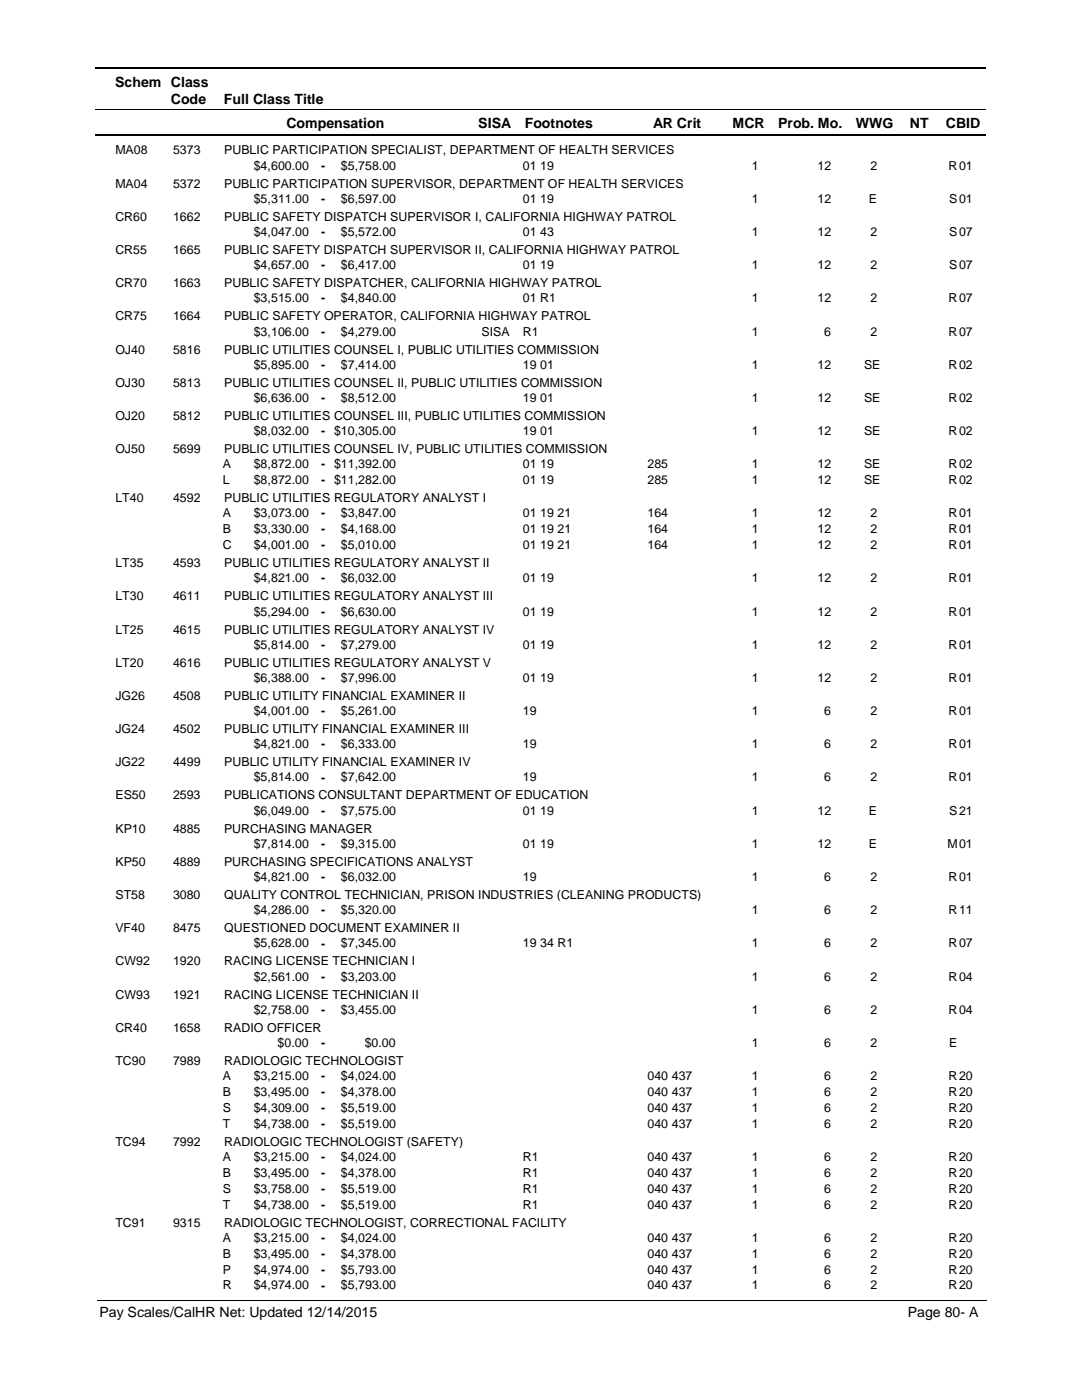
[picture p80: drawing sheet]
<svg xmlns="http://www.w3.org/2000/svg" width="216mm" height="279mm" viewBox="0 0 216 279" stroke-linecap="round" stroke-linejoin="round" font-family="sans-serif">
<defs><g id="words">
<g font-size="2.8">
<text x="23" y="17.3">Schem Class</text>
<text x="34.1" y="20.7">Code</text>
<text x="44.7" y="20.7">Full Class Title</text>
<text x="57.2" y="25.6">Compensation</text>
<text x="95.4" y="25.6">SISA</text>
<text x="104.7" y="25.6">Footnotes</text>
<text x="130.3" y="25.6">AR Crit</text>
<text x="146.2" y="25.6">MCR</text>
<text x="155.3" y="25.6">Prob. Mo.</text>
<text x="170.8" y="25.6">WWG</text>
<text x="181.5" y="25.6">NT</text>
<text x="188.7" y="25.6">CBID</text>
<text x="19.9" y="262.9">Pay Scales/CalHR Net: Updated 12/14/2015</text>
<text x="181.1" y="262.9">Page 80- A</text>
</g>
<g font-size="2.5">
<text x="23" y="30.8">MA08</text>
<text x="34.5" y="30.8">5373</text>
<text x="44.7" y="30.8">PUBLIC PARTICIPATION SPECIALIST, DEPARTMENT OF HEALTH SERVICES</text>
<text x="50.6" y="33.9">$4,600.00</text>
<text x="64.1" y="33.9">-</text>
<text x="68" y="33.9">$5,758.00</text>
<text x="104.3" y="33.9">01 19</text>
<text x="150" y="33.9">1</text>
<text x="163.1" y="33.9">12</text>
<text x="173.7" y="33.9">2</text>
<text x="189.3" y="33.9">R</text>
<text x="191.4" y="33.9">01</text>
<text x="23" y="37.4">MA04</text>
<text x="34.5" y="37.4">5372</text>
<text x="44.7" y="37.4">PUBLIC PARTICIPATION SUPERVISOR, DEPARTMENT OF HEALTH SERVICES</text>
<text x="50.6" y="40.5">$5,311.00</text>
<text x="64.1" y="40.5">-</text>
<text x="68" y="40.5">$6,597.00</text>
<text x="104.3" y="40.5">01 19</text>
<text x="150" y="40.5">1</text>
<text x="163.1" y="40.5">12</text>
<text x="173.4" y="40.5">E</text>
<text x="189.4" y="40.5">S</text>
<text x="191.4" y="40.5">01</text>
<text x="23" y="44">CR60</text>
<text x="34.5" y="44">1662</text>
<text x="44.7" y="44">PUBLIC SAFETY DISPATCH SUPERVISOR I, CALIFORNIA HIGHWAY PATROL</text>
<text x="50.6" y="47.1">$4,047.00</text>
<text x="64.1" y="47.1">-</text>
<text x="68" y="47.1">$5,572.00</text>
<text x="104.3" y="47.1">01 43</text>
<text x="150" y="47.1">1</text>
<text x="163.1" y="47.1">12</text>
<text x="173.7" y="47.1">2</text>
<text x="189.4" y="47.1">S</text>
<text x="191.4" y="47.1">07</text>
<text x="23" y="50.7">CR55</text>
<text x="34.5" y="50.7">1665</text>
<text x="44.7" y="50.7">PUBLIC SAFETY DISPATCH SUPERVISOR II, CALIFORNIA HIGHWAY PATROL</text>
<text x="50.6" y="53.7">$4,657.00</text>
<text x="64.1" y="53.8">-</text>
<text x="68" y="53.7">$6,417.00</text>
<text x="104.3" y="53.7">01 19</text>
<text x="150" y="53.7">1</text>
<text x="163.1" y="53.7">12</text>
<text x="173.7" y="53.7">2</text>
<text x="189.4" y="53.7">S</text>
<text x="191.4" y="53.7">07</text>
<text x="23" y="57.3">CR70</text>
<text x="34.5" y="57.3">1663</text>
<text x="44.7" y="57.3">PUBLIC SAFETY DISPATCHER, CALIFORNIA HIGHWAY PATROL</text>
<text x="23" y="63.9">CR75</text>
<text x="34.5" y="63.9">1664</text>
<text x="44.7" y="63.9">PUBLIC SAFETY OPERATOR, CALIFORNIA HIGHWAY PATROL</text>
<text x="50.6" y="60.3">$3,515.00</text>
<text x="64.1" y="60.4">-</text>
<text x="68" y="60.3">$4,840.00</text>
<text x="104.3" y="60.3">01 R1</text>
<text x="150" y="60.3">1</text>
<text x="163.1" y="60.3">12</text>
<text x="173.7" y="60.3">2</text>
<text x="189.3" y="60.3">R</text>
<text x="191.4" y="60.3">07</text>
<text x="23" y="70.5">OJ40</text>
<text x="34.5" y="70.5">5816</text>
<text x="44.7" y="70.5">PUBLIC UTILITIES COUNSEL I, PUBLIC UTILITIES COMMISSION</text>
<text x="50.6" y="67">$3,106.00</text>
<text x="64.1" y="67">-</text>
<text x="68" y="67">$4,279.00</text>
<text x="96.1" y="67">SISA</text>
<text x="104.3" y="67">R1</text>
<text x="150" y="67">1</text>
<text x="164.5" y="67">6</text>
<text x="173.7" y="67">2</text>
<text x="189.3" y="67">R</text>
<text x="191.4" y="67">07</text>
<text x="23" y="77.2">OJ30</text>
<text x="34.5" y="77.2">5813</text>
<text x="44.7" y="77.2">PUBLIC UTILITIES COUNSEL II, PUBLIC UTILITIES COMMISSION</text>
<text x="50.6" y="73.6">$5,895.00</text>
<text x="64.1" y="73.6">-</text>
<text x="68" y="73.6">$7,414.00</text>
<text x="104.3" y="73.6">19 01</text>
<text x="150" y="73.6">1</text>
<text x="163.1" y="73.6">12</text>
<text x="172.4" y="73.6">SE</text>
<text x="189.3" y="73.6">R</text>
<text x="191.4" y="73.6">02</text>
<text x="23" y="83.8">OJ20</text>
<text x="34.5" y="83.8">5812</text>
<text x="44.7" y="83.8">PUBLIC UTILITIES COUNSEL III, PUBLIC UTILITIES COMMISSION</text>
<text x="50.6" y="80.2">$6,636.00</text>
<text x="64.1" y="80.2">-</text>
<text x="68" y="80.2">$8,512.00</text>
<text x="104.3" y="80.2">19 01</text>
<text x="150" y="80.2">1</text>
<text x="163.1" y="80.2">12</text>
<text x="172.4" y="80.2">SE</text>
<text x="189.3" y="80.2">R</text>
<text x="191.4" y="80.2">02</text>
<text x="50.6" y="86.8">$8,032.00</text>
<text x="64.1" y="86.9">- $10,305.00</text>
<text x="104.3" y="86.8">19 01</text>
<text x="150" y="86.8">1</text>
<text x="163.1" y="86.8">12</text>
<text x="172.4" y="86.8">SE</text>
<text x="189.3" y="86.8">R</text>
<text x="191.4" y="86.8">02</text>
<text x="23" y="90.4">OJ50</text>
<text x="34.5" y="90.4">5699</text>
<text x="44.5" y="93.5">A</text>
<text x="44.7" y="90.4">PUBLIC UTILITIES COUNSEL IV, PUBLIC UTILITIES COMMISSION</text>
<text x="50.6" y="93.5">$8,872.00</text>
<text x="64.1" y="93.5">- $11,392.00</text>
<text x="104.3" y="93.5">01 19</text>
<text x="129.2" y="93.5">285</text>
<text x="150" y="93.5">1</text>
<text x="163.1" y="93.5">12</text>
<text x="172.4" y="93.5">SE</text>
<text x="189.3" y="93.5">R</text>
<text x="191.4" y="93.5">02</text>
<text x="23" y="100.2">LT40</text>
<text x="34.5" y="100.2">4592</text>
<text x="44.5" y="96.6">L</text>
<text x="44.7" y="100.2">PUBLIC UTILITIES REGULATORY ANALYST I</text>
<text x="50.6" y="96.6">$8,872.00</text>
<text x="64.1" y="96.7">- $11,282.00</text>
<text x="104.3" y="96.6">01 19</text>
<text x="129.2" y="96.6">285</text>
<text x="150" y="96.6">1</text>
<text x="163.1" y="96.6">12</text>
<text x="172.4" y="96.6">SE</text>
<text x="189.3" y="96.6">R</text>
<text x="191.4" y="96.6">02</text>
<text x="44.5" y="103.3">A</text>
<text x="44.5" y="106.4">B</text>
<text x="50.6" y="103.3">$3,073.00</text>
<text x="50.6" y="106.4">$3,330.00</text>
<text x="64.1" y="103.3">-</text>
<text x="64.1" y="106.4">-</text>
<text x="68" y="106.4">$4,168.00</text>
<text x="68" y="103.3">$3,847.00</text>
<text x="104.3" y="106.4">01 19 21</text>
<text x="104.3" y="103.3">01 19 21</text>
<text x="129.2" y="106.4">164</text>
<text x="129.2" y="103.3">164</text>
<text x="150" y="103.3">1</text>
<text x="150" y="106.4">1</text>
<text x="163.1" y="103.3">12</text>
<text x="163.1" y="106.4">12</text>
<text x="173.7" y="106.4">2</text>
<text x="173.7" y="103.3">2</text>
<text x="189.3" y="103.3">R</text>
<text x="189.3" y="106.4">R</text>
<text x="191.4" y="103.3">01</text>
<text x="191.4" y="106.4">01</text>
<text x="23" y="113.2">LT35</text>
<text x="34.5" y="113.2">4593</text>
<text x="44.5" y="109.6">C</text>
<text x="44.7" y="113.2">PUBLIC UTILITIES REGULATORY ANALYST II</text>
<text x="50.6" y="109.6">$4,001.00</text>
<text x="64.1" y="109.6">-</text>
<text x="68" y="109.6">$5,010.00</text>
<text x="104.3" y="109.6">01 19 21</text>
<text x="129.2" y="109.6">164</text>
<text x="150" y="109.6">1</text>
<text x="163.1" y="109.6">12</text>
<text x="173.7" y="109.6">2</text>
<text x="189.3" y="109.6">R</text>
<text x="191.4" y="109.6">01</text>
<text x="23" y="119.8">LT30</text>
<text x="34.5" y="119.8">4611</text>
<text x="44.7" y="119.8">PUBLIC UTILITIES REGULATORY ANALYST III</text>
<text x="50.6" y="116.2">$4,821.00</text>
<text x="64.1" y="116.2">-</text>
<text x="68" y="116.2">$6,032.00</text>
<text x="104.3" y="116.2">01 19</text>
<text x="150" y="116.2">1</text>
<text x="163.1" y="116.2">12</text>
<text x="173.7" y="116.2">2</text>
<text x="189.3" y="116.2">R</text>
<text x="191.4" y="116.2">01</text>
<text x="50.6" y="122.9">$5,294.00</text>
<text x="64.1" y="122.9">-</text>
<text x="68" y="122.9">$6,630.00</text>
<text x="104.3" y="122.9">01 19</text>
<text x="150" y="122.9">1</text>
<text x="163.1" y="122.9">12</text>
<text x="173.7" y="122.9">2</text>
<text x="189.3" y="122.9">R</text>
<text x="191.4" y="122.9">01</text>
<text x="23" y="126.4">LT25</text>
<text x="34.5" y="126.4">4615</text>
<text x="44.7" y="126.4">PUBLIC UTILITIES REGULATORY ANALYST IV</text>
<text x="50.6" y="129.5">$5,814.00</text>
<text x="64.1" y="129.5">-</text>
<text x="68" y="129.5">$7,279.00</text>
<text x="104.3" y="129.5">01 19</text>
<text x="150" y="129.5">1</text>
<text x="163.1" y="129.5">12</text>
<text x="173.7" y="129.5">2</text>
<text x="189.3" y="129.5">R</text>
<text x="191.4" y="129.5">01</text>
<text x="23" y="133">LT20</text>
<text x="34.5" y="133">4616</text>
<text x="44.7" y="133">PUBLIC UTILITIES REGULATORY ANALYST V</text>
<text x="50.6" y="136.1">$6,388.00</text>
<text x="64.1" y="136.1">-</text>
<text x="68" y="136.1">$7,996.00</text>
<text x="104.3" y="136.1">01 19</text>
<text x="150" y="136.1">1</text>
<text x="163.1" y="136.1">12</text>
<text x="173.7" y="136.1">2</text>
<text x="189.3" y="136.1">R</text>
<text x="191.4" y="136.1">01</text>
<text x="23" y="139.7">JG26</text>
<text x="34.5" y="139.7">4508</text>
<text x="44.7" y="139.7">PUBLIC UTILITY FINANCIAL EXAMINER II</text>
<text x="50.6" y="142.7">$4,001.00</text>
<text x="64.1" y="142.7">-</text>
<text x="68" y="142.7">$5,261.00</text>
<text x="104.3" y="142.7">19</text>
<text x="150" y="142.7">1</text>
<text x="164.5" y="142.7">6</text>
<text x="173.7" y="142.7">2</text>
<text x="189.3" y="142.7">R</text>
<text x="191.4" y="142.7">01</text>
<text x="23" y="146.3">JG24</text>
<text x="34.5" y="146.3">4502</text>
<text x="44.7" y="146.3">PUBLIC UTILITY FINANCIAL EXAMINER III</text>
<text x="50.6" y="149.3">$4,821.00</text>
<text x="64.1" y="149.4">-</text>
<text x="68" y="149.3">$6,333.00</text>
<text x="104.3" y="149.3">19</text>
<text x="150" y="149.3">1</text>
<text x="164.5" y="149.3">6</text>
<text x="173.7" y="149.3">2</text>
<text x="189.3" y="149.3">R</text>
<text x="191.4" y="149.3">01</text>
<text x="23" y="152.9">JG22</text>
<text x="34.5" y="152.9">4499</text>
<text x="44.7" y="152.9">PUBLIC UTILITY FINANCIAL EXAMINER IV</text>
<text x="50.6" y="156">$5,814.00</text>
<text x="64.1" y="156">-</text>
<text x="68" y="156">$7,642.00</text>
<text x="104.3" y="156">19</text>
<text x="150" y="156">1</text>
<text x="164.5" y="156">6</text>
<text x="173.7" y="156">2</text>
<text x="189.3" y="156">R</text>
<text x="191.4" y="156">01</text>
<text x="23" y="159.5">ES50</text>
<text x="34.5" y="159.5">2593</text>
<text x="44.7" y="159.5">PUBLICATIONS CONSULTANT DEPARTMENT OF EDUCATION</text>
<text x="23" y="166.2">KP10</text>
<text x="34.5" y="166.2">4885</text>
<text x="44.7" y="166.2">PURCHASING MANAGER</text>
<text x="50.6" y="162.6">$6,049.00</text>
<text x="64.1" y="162.6">-</text>
<text x="68" y="162.6">$7,575.00</text>
<text x="104.3" y="162.6">01 19</text>
<text x="150" y="162.6">1</text>
<text x="163.1" y="162.6">12</text>
<text x="173.4" y="162.6">E</text>
<text x="189.4" y="162.6">S</text>
<text x="191.4" y="162.6">21</text>
<text x="23" y="172.8">KP50</text>
<text x="34.5" y="172.8">4889</text>
<text x="44.7" y="172.8">PURCHASING SPECIFICATIONS ANALYST</text>
<text x="50.6" y="169.2">$7,814.00</text>
<text x="64.1" y="169.2">-</text>
<text x="68" y="169.2">$9,315.00</text>
<text x="104.3" y="169.2">01 19</text>
<text x="150" y="169.2">1</text>
<text x="163.1" y="169.2">12</text>
<text x="173.4" y="169.2">E</text>
<text x="189.1" y="169.2">M</text>
<text x="191.4" y="169.2">01</text>
<text x="23" y="179.4">ST58</text>
<text x="34.5" y="179.4">3080</text>
<text x="44.7" y="179.4">QUALITY CONTROL TECHNICIAN, PRISON INDUSTRIES (CLEANING PRODUCTS)</text>
<text x="50.6" y="175.8">$4,821.00</text>
<text x="64.1" y="175.9">-</text>
<text x="68" y="175.8">$6,032.00</text>
<text x="104.3" y="175.8">19</text>
<text x="150" y="175.8">1</text>
<text x="164.5" y="175.8">6</text>
<text x="173.7" y="175.8">2</text>
<text x="189.3" y="175.8">R</text>
<text x="191.4" y="175.8">01</text>
<text x="50.6" y="182.5">$4,286.00</text>
<text x="64.1" y="182.5">-</text>
<text x="68" y="182.5">$5,320.00</text>
<text x="150" y="182.5">1</text>
<text x="164.5" y="182.5">6</text>
<text x="173.7" y="182.5">2</text>
<text x="189.3" y="182.5">R</text>
<text x="191.4" y="182.5">11</text>
<text x="23" y="186">VF40</text>
<text x="34.5" y="186">8475</text>
<text x="44.7" y="186">QUESTIONED DOCUMENT EXAMINER II</text>
<text x="50.6" y="189.1">$5,628.00</text>
<text x="64.1" y="189.1">-</text>
<text x="68" y="189.1">$7,345.00</text>
<text x="104.3" y="189.1">19 34 R1</text>
<text x="150" y="189.1">1</text>
<text x="164.5" y="189.1">6</text>
<text x="173.7" y="189.1">2</text>
<text x="189.3" y="189.1">R</text>
<text x="191.4" y="189.1">07</text>
<text x="23" y="192.6">CW92</text>
<text x="34.5" y="192.6">1920</text>
<text x="44.7" y="192.6">RACING LICENSE TECHNICIAN I</text>
<text x="50.6" y="195.7">$2,561.00</text>
<text x="64.1" y="195.7">-</text>
<text x="68" y="195.7">$3,203.00</text>
<text x="150" y="195.7">1</text>
<text x="164.5" y="195.7">6</text>
<text x="173.7" y="195.7">2</text>
<text x="189.3" y="195.7">R</text>
<text x="191.4" y="195.7">04</text>
<text x="23" y="199.3">CW93</text>
<text x="34.5" y="199.3">1921</text>
<text x="44.7" y="199.3">RACING LICENSE TECHNICIAN II</text>
<text x="50.6" y="202.3">$2,758.00</text>
<text x="64.1" y="202.4">-</text>
<text x="68" y="202.3">$3,455.00</text>
<text x="150" y="202.3">1</text>
<text x="164.5" y="202.3">6</text>
<text x="173.7" y="202.3">2</text>
<text x="189.3" y="202.3">R</text>
<text x="191.4" y="202.3">04</text>
<text x="23" y="205.9">CR40</text>
<text x="34.5" y="205.9">1658</text>
<text x="44.7" y="205.9">RADIO OFFICER</text>
<text x="55.4" y="208.9">$0.00</text>
<text x="64.1" y="209">-</text>
<text x="72.8" y="208.9">$0.00</text>
<text x="150" y="208.9">1</text>
<text x="164.5" y="208.9">6</text>
<text x="173.7" y="208.9">2</text>
<text x="189.4" y="208.9">E</text>
<text x="23" y="212.5">TC90</text>
<text x="34.5" y="212.5">7989</text>
<text x="44.5" y="215.6">A</text>
<text x="44.7" y="212.5">RADIOLOGIC TECHNOLOGIST</text>
<text x="50.6" y="215.6">$3,215.00</text>
<text x="64.1" y="215.6">-</text>
<text x="68" y="215.6">$4,024.00</text>
<text x="129.2" y="215.6">040 437</text>
<text x="150" y="215.6">1</text>
<text x="164.5" y="215.6">6</text>
<text x="173.7" y="215.6">2</text>
<text x="189.3" y="215.6">R</text>
<text x="191.4" y="215.6">20</text>
<text x="44.5" y="218.7">B</text>
<text x="44.5" y="221.9">S</text>
<text x="50.6" y="218.7">$3,495.00</text>
<text x="50.6" y="221.9">$4,309.00</text>
<text x="64.1" y="218.8">-</text>
<text x="64.1" y="221.9">-</text>
<text x="68" y="221.9">$5,519.00</text>
<text x="68" y="218.7">$4,378.00</text>
<text x="129.2" y="221.9">040 437</text>
<text x="129.2" y="218.7">040 437</text>
<text x="150" y="218.7">1</text>
<text x="150" y="221.9">1</text>
<text x="164.5" y="218.7">6</text>
<text x="164.5" y="221.9">6</text>
<text x="173.7" y="221.9">2</text>
<text x="173.7" y="218.7">2</text>
<text x="189.3" y="218.7">R</text>
<text x="189.3" y="221.9">R</text>
<text x="191.4" y="218.7">20</text>
<text x="191.4" y="221.9">20</text>
<text x="44.5" y="225.1">T</text>
<text x="50.6" y="225.1">$4,738.00</text>
<text x="64.1" y="225.1">-</text>
<text x="68" y="225.1">$5,519.00</text>
<text x="129.2" y="225.1">040 437</text>
<text x="150" y="225.1">1</text>
<text x="164.5" y="225.1">6</text>
<text x="173.7" y="225.1">2</text>
<text x="189.3" y="225.1">R</text>
<text x="191.4" y="225.1">20</text>
<text x="23" y="228.7">TC94</text>
<text x="34.5" y="228.7">7992</text>
<text x="44.5" y="231.7">A</text>
<text x="44.7" y="228.7">RADIOLOGIC TECHNOLOGIST (SAFETY)</text>
<text x="50.6" y="231.7">$3,215.00</text>
<text x="64.1" y="231.7">-</text>
<text x="68" y="231.7">$4,024.00</text>
<text x="104.3" y="231.7">R1</text>
<text x="129.2" y="231.7">040 437</text>
<text x="150" y="231.7">1</text>
<text x="164.5" y="231.7">6</text>
<text x="173.7" y="231.7">2</text>
<text x="189.3" y="231.7">R</text>
<text x="191.4" y="231.7">20</text>
<text x="44.5" y="234.9">B</text>
<text x="44.5" y="238">S</text>
<text x="50.6" y="234.9">$3,495.00</text>
<text x="50.6" y="238">$3,758.00</text>
<text x="64.1" y="234.9">-</text>
<text x="64.1" y="238.1">-</text>
<text x="68" y="238">$5,519.00</text>
<text x="68" y="234.9">$4,378.00</text>
<text x="104.3" y="238">R1</text>
<text x="104.3" y="234.9">R1</text>
<text x="129.2" y="238">040 437</text>
<text x="129.2" y="234.9">040 437</text>
<text x="150" y="234.9">1</text>
<text x="150" y="238">1</text>
<text x="164.5" y="234.9">6</text>
<text x="164.5" y="238">6</text>
<text x="173.7" y="238">2</text>
<text x="173.7" y="234.9">2</text>
<text x="189.3" y="234.9">R</text>
<text x="189.3" y="238">R</text>
<text x="191.4" y="234.9">20</text>
<text x="191.4" y="238">20</text>
<text x="23" y="244.8">TC91</text>
<text x="34.5" y="244.8">9315</text>
<text x="44.5" y="241.2">T</text>
<text x="44.7" y="244.8">RADIOLOGIC TECHNOLOGIST, CORRECTIONAL FACILITY</text>
<text x="50.6" y="241.2">$4,738.00</text>
<text x="64.1" y="241.2">-</text>
<text x="68" y="241.2">$5,519.00</text>
<text x="104.3" y="241.2">R1</text>
<text x="129.2" y="241.2">040 437</text>
<text x="150" y="241.2">1</text>
<text x="164.5" y="241.2">6</text>
<text x="173.7" y="241.2">2</text>
<text x="189.3" y="241.2">R</text>
<text x="191.4" y="241.2">20</text>
<text x="44.5" y="251">B</text>
<text x="44.5" y="247.8">A</text>
<text x="50.6" y="247.8">$3,215.00</text>
<text x="50.6" y="251">$3,495.00</text>
<text x="64.1" y="247.9">-</text>
<text x="64.1" y="251">-</text>
<text x="68" y="247.8">$4,024.00</text>
<text x="68" y="251">$4,378.00</text>
<text x="129.2" y="247.8">040 437</text>
<text x="129.2" y="251">040 437</text>
<text x="150" y="247.8">1</text>
<text x="150" y="251">1</text>
<text x="164.5" y="247.8">6</text>
<text x="164.5" y="251">6</text>
<text x="173.7" y="247.8">2</text>
<text x="173.7" y="251">2</text>
<text x="189.3" y="247.8">R</text>
<text x="189.3" y="251">R</text>
<text x="191.4" y="247.8">20</text>
<text x="191.4" y="251">20</text>
<text x="44.5" y="254.2">P</text>
<text x="44.5" y="257.3">R</text>
<text x="50.6" y="254.2">$4,974.00</text>
<text x="50.6" y="257.3">$4,974.00</text>
<text x="64.1" y="254.2">-</text>
<text x="64.1" y="257.4">-</text>
<text x="68" y="254.2">$5,793.00</text>
<text x="68" y="257.3">$5,793.00</text>
<text x="129.2" y="254.2">040 437</text>
<text x="129.2" y="257.3">040 437</text>
<text x="150" y="254.2">1</text>
<text x="150" y="257.3">1</text>
<text x="164.5" y="254.2">6</text>
<text x="164.5" y="257.3">6</text>
<text x="173.7" y="254.2">2</text>
<text x="173.7" y="257.3">2</text>
<text x="189.3" y="254.2">R</text>
<text x="189.3" y="257.3">R</text>
<text x="191.4" y="254.2">20</text>
<text x="191.4" y="257.3">20</text>
</g>
</g></defs>
<path d="M19 13.5h177.8M19 27h177.8" fill="none" stroke="#000" stroke-width=".36"/>
<path d="M19 21.8h177.8" fill="none" stroke="#000" stroke-width=".2"/>
<g fill="#fff">
<path d="M46.9 31.2h16.3v3h-16.3z"/>
<path d="M191 31.2h4.2v3h-4.2z"/>
<path d="M46.9 37.8h16.3v3h-16.3z"/>
<path d="M191 37.8h4.2v3h-4.2z"/>
<path d="M46.9 44.5h16.3v3h-16.3z"/>
<path d="M191 44.5h4.2v3h-4.2z"/>
<path d="M46.9 51.1h16.3v3h-16.3z"/>
<path d="M191 51.1h4.2v3h-4.2z"/>
<path d="M46.9 57.7h16.3v3h-16.3z"/>
<path d="M191 57.7h4.2v3h-4.2z"/>
<path d="M46.9 64.3h16.3v3h-16.3z"/>
<path d="M191 64.3h4.2v3h-4.2z"/>
<path d="M46.9 71h16.3v3h-16.3z"/>
<path d="M191 71h4.2v3h-4.2z"/>
<path d="M46.9 77.6h16.3v3h-16.3z"/>
<path d="M191 77.6h4.2v3h-4.2z"/>
<path d="M46.9 84.2h16.3v3h-16.3z"/>
<path d="M191 84.2h4.2v3h-4.2z"/>
<path d="M46.9 90.8h16.3v3h-16.3z"/>
<path d="M191 90.8h4.2v3h-4.2z"/>
<path d="M46.9 94h16.3v3h-16.3z"/>
<path d="M191 94h4.2v3h-4.2z"/>
<path d="M46.9 100.6h16.3v3h-16.3z"/>
<path d="M191 100.6h4.2v3h-4.2z"/>
<path d="M46.9 103.8h16.3v3h-16.3z"/>
<path d="M191 103.8h4.2v3h-4.2z"/>
<path d="M46.9 107h16.3v2.9h-16.3z"/>
<path d="M191 107h4.2v2.9h-4.2z"/>
<path d="M46.9 113.6h16.3v3h-16.3z"/>
<path d="M191 113.6h4.2v3h-4.2z"/>
<path d="M46.9 120.2h16.3v3h-16.3z"/>
<path d="M191 120.2h4.2v3h-4.2z"/>
<path d="M46.9 126.8h16.3v3h-16.3z"/>
<path d="M191 126.8h4.2v3h-4.2z"/>
<path d="M46.9 133.5h16.3v2.9h-16.3z"/>
<path d="M191 133.5h4.2v2.9h-4.2z"/>
<path d="M46.9 140.1h16.3v3h-16.3z"/>
<path d="M191 140.1h4.2v3h-4.2z"/>
<path d="M46.9 146.7h16.3v3h-16.3z"/>
<path d="M191 146.7h4.2v3h-4.2z"/>
<path d="M46.9 153.3h16.3v3h-16.3z"/>
<path d="M191 153.3h4.2v3h-4.2z"/>
<path d="M46.9 160h16.3v2.9h-16.3z"/>
<path d="M191 160h4.2v2.9h-4.2z"/>
<path d="M46.9 166.6h16.3v2.9h-16.3z"/>
<path d="M191 166.6h4.2v2.9h-4.2z"/>
<path d="M46.9 173.2h16.3v3h-16.3z"/>
<path d="M191 173.2h4.2v3h-4.2z"/>
<path d="M46.9 179.8h16.3v3h-16.3z"/>
<path d="M191 179.8h4.2v3h-4.2z"/>
<path d="M46.9 186.4h16.3v3h-16.3z"/>
<path d="M191 186.4h4.2v3h-4.2z"/>
<path d="M46.9 193.1h16.3v2.9h-16.3z"/>
<path d="M191 193.1h4.2v2.9h-4.2z"/>
<path d="M46.9 199.7h16.3v3h-16.3z"/>
<path d="M191 199.7h4.2v3h-4.2z"/>
<path d="M46.9 206.3h16.3v3h-16.3z"/>
<path d="M191 206.3h4.2v3h-4.2z"/>
<path d="M46.9 212.9h16.3v3h-16.3z"/>
<path d="M191 212.9h4.2v3h-4.2z"/>
<path d="M46.9 216.1h16.3v3h-16.3z"/>
<path d="M191 216.1h4.2v3h-4.2z"/>
<path d="M46.9 219.3h16.3v2.9h-16.3z"/>
<path d="M191 219.3h4.2v2.9h-4.2z"/>
<path d="M46.9 222.5h16.3v2.9h-16.3z"/>
<path d="M191 222.5h4.2v2.9h-4.2z"/>
<path d="M46.9 229.1h16.3v3h-16.3z"/>
<path d="M191 229.1h4.2v3h-4.2z"/>
<path d="M46.9 232.2h16.3v3h-16.3z"/>
<path d="M191 232.2h4.2v3h-4.2z"/>
<path d="M46.9 235.4h16.3v3h-16.3z"/>
<path d="M191 235.4h4.2v3h-4.2z"/>
<path d="M46.9 238.6h16.3v3h-16.3z"/>
<path d="M191 238.6h4.2v3h-4.2z"/>
<path d="M46.9 245.2h16.3v3h-16.3z"/>
<path d="M191 245.2h4.2v3h-4.2z"/>
<path d="M46.9 248.4h16.3v3h-16.3z"/>
<path d="M191 248.4h4.2v3h-4.2z"/>
<path d="M46.9 251.5h16.3v3h-16.3z"/>
<path d="M191 251.5h4.2v3h-4.2z"/>
<path d="M46.9 254.7h16.3v3h-16.3z"/>
<path d="M191 254.7h4.2v3h-4.2z"/>
</g>
<path d="M19.4 259.6h177.4" fill="none" stroke="#000" stroke-width=".2"/>
<use href="#words"/>
</svg>
